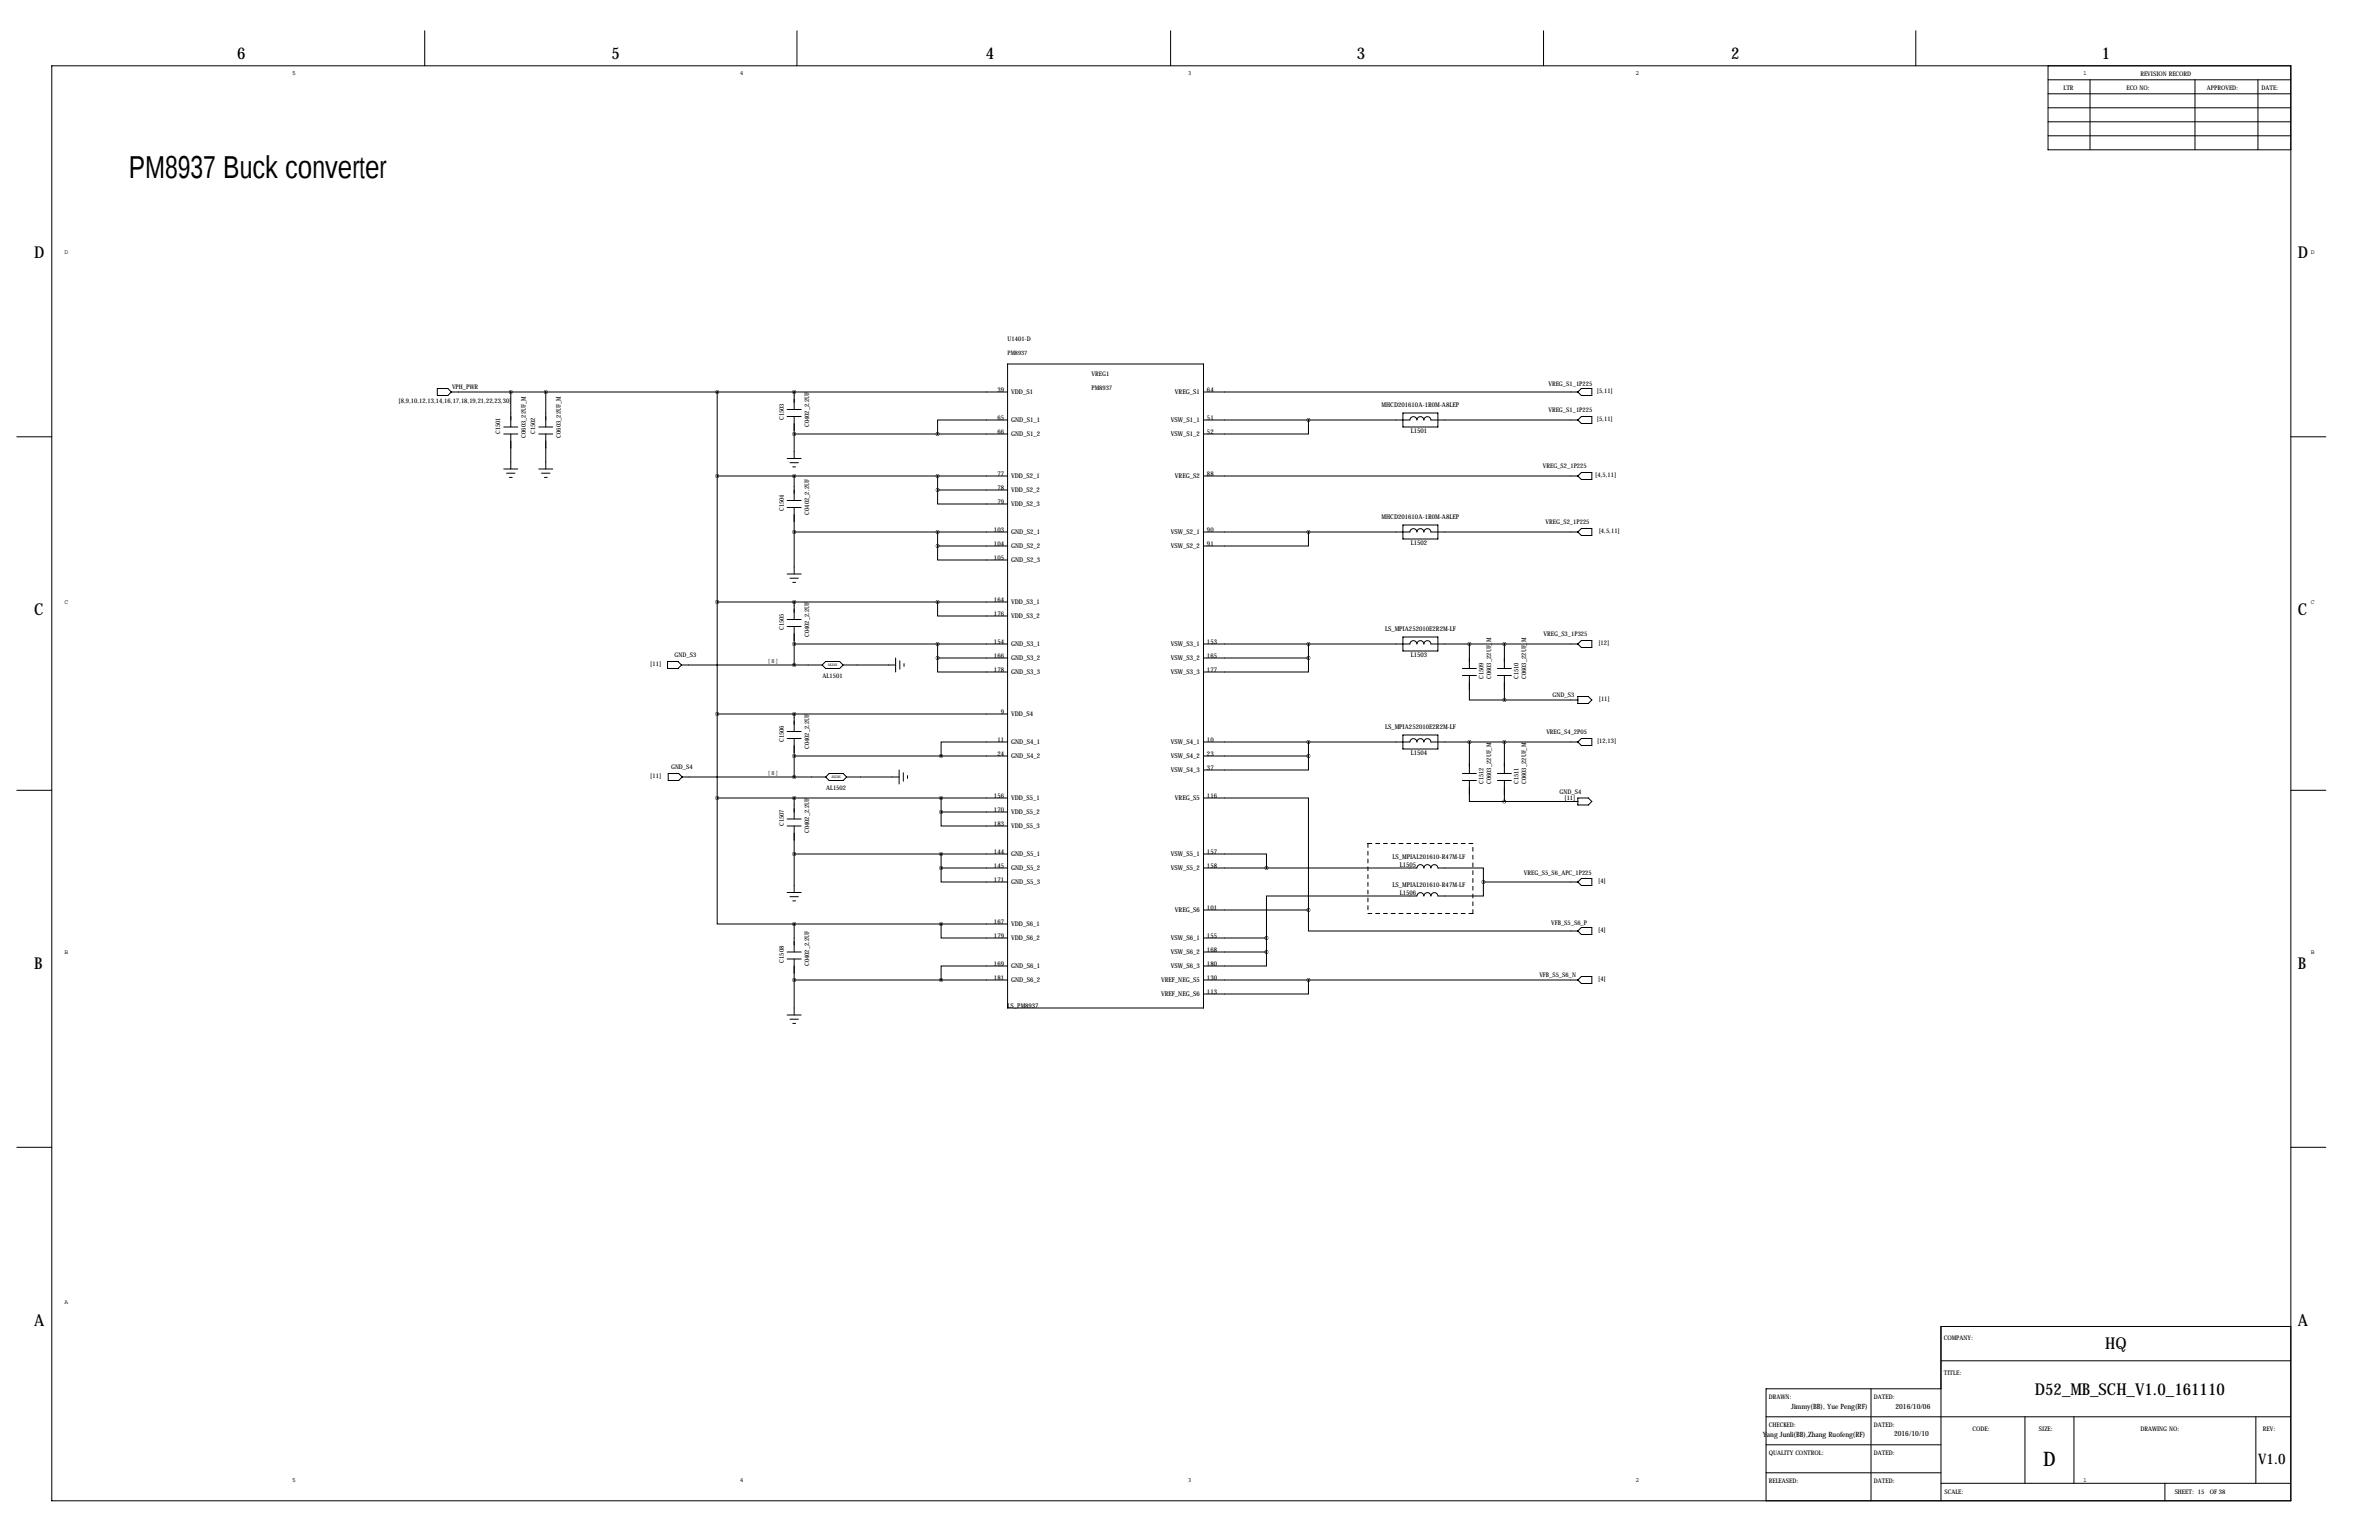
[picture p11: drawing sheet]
<svg xmlns="http://www.w3.org/2000/svg" width="864mm" height="559mm" viewBox="0 0 864 559" stroke-linecap="round" stroke-linejoin="round" font-family="sans-serif">
<defs><g id="words">
<text font-size="11.5" x="46.7" y="64.5">PM8937 Buck converter</text>
<text font-size="7.3" x="741.7" y="531.9">D</text>
<g font-size="5.9">
<text x="86.1" y="21.3">6</text>
<text x="222" y="21.3">5</text>
<text x="357.9" y="21.3">4</text>
<text x="492.5" y="21.3">3</text>
<text x="628.4" y="21.3">2</text>
<text x="763" y="21.3">1</text>
<text x="12.4" y="93.7">D</text>
<text x="834.1" y="93.7">D</text>
<text x="12.4" y="223.3">C</text>
<text x="834.1" y="223.3">C</text>
<text x="12.4" y="351.5">B</text>
<text x="834.1" y="351.5">B</text>
<text x="12.4" y="481.1">A</text>
<text x="834.1" y="481.1">A</text>
<text x="764.2" y="489.5">HQ</text>
<text x="738.7" y="506">D52_MB_SCH_V1.0_161110</text>
</g>
<text font-size="5.3" x="819.8" y="531.2">V1.0</text>
<g font-size="2.6">
<text x="650.2" y="511.2">Jimmy(BB), Yue Peng(RF)</text>
<text x="688.1" y="511.2">2016/10/06</text>
<text x="639.9" y="521.4">Yang Junli(BB),Zhang Ruofeng(RF)</text>
<text x="687.6" y="521.1">2016/10/10</text>
</g>
<g font-size="2.4">
<text x="362" y="142.2">39</text>
<text x="367" y="143.1">VDD_S1</text>
<text x="426.5" y="143.1">VREG_S1</text>
<text x="438.1" y="142.2">64</text>
<text x="501.6" y="147.7">MHCD201610A-1R0M-A8LEP</text>
<text x="362" y="152.4">65</text>
<text x="367" y="153.2">GND_S1_1</text>
<text x="425" y="153.2">VSW_S1_1</text>
<text x="438.1" y="152.4">51</text>
<text x="362" y="157.5">66</text>
<text x="367" y="158.3">GND_S1_2</text>
<text x="425" y="158.3">VSW_S1_2</text>
<text x="438.1" y="157.5">52</text>
<text x="512.1" y="157.2">L1501</text>
<text x="362" y="172.7">77</text>
<text x="367" y="173.6">VDD_S2_1</text>
<text x="426.5" y="173.6">VREG_S2</text>
<text x="438.1" y="172.7">88</text>
<text x="362" y="177.8">78</text>
<text x="367" y="178.6">VDD_S2_2</text>
<text x="362" y="182.9">79</text>
<text x="367" y="183.7">VDD_S2_3</text>
<text x="501.6" y="188.4">MHCD201610A-1R0M-A8LEP</text>
<text x="360.8" y="193">103</text>
<text x="367" y="193.9">GND_S2_1</text>
<text x="425" y="193.9">VSW_S2_1</text>
<text x="438.1" y="193">90</text>
<text x="512.1" y="197.9">L1502</text>
<text x="360.8" y="198.1">104</text>
<text x="360.8" y="203.2">105</text>
<text x="367" y="199">GND_S2_2</text>
<text x="425" y="199">VSW_S2_2</text>
<text x="438.1" y="198.1">91</text>
<text x="367" y="204">GND_S2_3</text>
<text x="360.8" y="218.4">164</text>
<text x="367" y="219.3">VDD_S3_1</text>
<text x="360.8" y="223.5">176</text>
<text x="367" y="224.4">VDD_S3_2</text>
<text x="360.8" y="233.7">154</text>
<text x="438.1" y="233.7">153</text>
<text x="502.8" y="229">LS_MPIA252010E2R2M-LF</text>
<text x="360.8" y="238.8">166</text>
<text x="367" y="234.5">GND_S3_1</text>
<text x="367" y="239.6">GND_S3_2</text>
<text x="425" y="234.5">VSW_S3_1</text>
<text x="425" y="239.6">VSW_S3_2</text>
<text x="438.1" y="238.8">165</text>
<text x="512.1" y="238.5">L1503</text>
<text x="360.8" y="243.8">178</text>
<text x="367" y="244.7">GND_S3_3</text>
<text x="425" y="244.7">VSW_S3_3</text>
<text x="438.1" y="243.8">177</text>
<text x="363.3" y="259.1">9</text>
<text x="367" y="259.9">VDD_S4</text>
<text x="362" y="269.2">11</text>
<text x="438.1" y="269.2">10</text>
<text x="502.8" y="264.6">LS_MPIA252010E2R2M-LF</text>
<text x="362" y="274.3">24</text>
<text x="367" y="275.2">GND_S4_2</text>
<text x="367" y="270.1">GND_S4_1</text>
<text x="425" y="270.1">VSW_S4_1</text>
<text x="425" y="275.2">VSW_S4_2</text>
<text x="438.1" y="274.3">23</text>
<text x="512.1" y="274.1">L1504</text>
<text x="425" y="280.2">VSW_S4_3</text>
<text x="438.1" y="279.4">37</text>
<text x="360.8" y="289.6">156</text>
<text x="367" y="290.4">VDD_S5_1</text>
<text x="426.5" y="290.4">VREG_S5</text>
<text x="438.1" y="289.6">116</text>
<text x="360.8" y="294.6">170</text>
<text x="360.8" y="299.7">183</text>
<text x="367" y="295.5">VDD_S5_2</text>
<text x="367" y="300.6">VDD_S5_3</text>
<text x="360.8" y="309.9">144</text>
<text x="367" y="310.7">GND_S5_1</text>
<text x="425" y="310.7">VSW_S5_1</text>
<text x="438.1" y="309.9">157</text>
<text x="505.5" y="311.8">LS_MPIAL201610-R47M-LF</text>
<text x="360.8" y="315">145</text>
<text x="367" y="315.8">GND_S5_2</text>
<text x="425" y="315.8">VSW_S5_2</text>
<text x="438.1" y="315">158</text>
<text x="508.1" y="314.5">L1505</text>
<text x="360.8" y="320">171</text>
<text x="367" y="320.9">GND_S5_3</text>
<text x="505.5" y="322">LS_MPIAL201610-R47M-LF</text>
<text x="508.1" y="324.6">L1506</text>
<text x="360.8" y="335.3">167</text>
<text x="426.5" y="331">VREG_S6</text>
<text x="438.1" y="330.2">101</text>
<text x="360.8" y="340.4">179</text>
<text x="367" y="336.1">VDD_S6_1</text>
<text x="367" y="341.2">VDD_S6_2</text>
<text x="425" y="341.2">VSW_S6_1</text>
<text x="438.1" y="340.4">155</text>
<text x="425" y="346.3">VSW_S6_2</text>
<text x="438.1" y="345.4">168</text>
<text x="360.8" y="350.5">169</text>
<text x="367" y="351.4">GND_S6_1</text>
<text x="425" y="351.4">VSW_S6_3</text>
<text x="438.1" y="350.5">180</text>
<text x="360.8" y="355.6">181</text>
<text x="367" y="356.4">GND_S6_2</text>
<text x="421.5" y="356.4">VREF_NEG_S5</text>
<text x="438.1" y="355.6">130</text>
<text x="365.8" y="365.8">LS_PM8937</text>
<text x="421.5" y="361.5">VREF_NEG_S6</text>
<text x="438.1" y="360.7">113</text>
</g>
<g font-size="2.3">
<text x="106" y="27.3">5</text>
<text x="268.6" y="27.3">4</text>
<text x="431.1" y="27.3">3</text>
<text x="593.7" y="27.3">2</text>
<text x="756.3" y="27.3">1</text>
<text x="777" y="27.7">REVISION RECORD</text>
<text x="749" y="32.8">LTR</text>
<text x="771.9" y="32.8">ECO NO:</text>
<text x="801.1" y="32.8">APPROVED:</text>
<text x="820.9" y="32.8">DATE:</text>
<text x="23.5" y="92.1">D</text>
<text x="838.8" y="92.1">D</text>
<text x="365.8" y="123.7">U1401-D</text>
<text x="396.2" y="136.4">VREG1</text>
<text x="164.1" y="141">VPH_PWR</text>
<text x="396.2" y="141.5">PM8937</text>
<text x="562.1" y="140">VREG_S1_1P225</text>
<text x="579.7" y="142.6">[5,11]</text>
<text x="144.7" y="146.4">[8,9,10,12,13,14,16,17,18,19,21,22,23,30]</text>
<text x="562.1" y="149.4">VREG_S1_1P225</text>
<text x="284.5" y="152.4" transform="rotate(-90 284.5 152.4)">C1503</text>
<text x="293.7" y="154.9" transform="rotate(-90 293.7 154.9)">C0402_2.2UF</text>
<text x="579.7" y="152.7">[5,11]</text>
<text x="181.6" y="157.5" transform="rotate(-90 181.6 157.5)">C1501</text>
<text x="190.8" y="158.8" transform="rotate(-90 190.8 158.8)">C0603_22UF_M</text>
<text x="194.3" y="157.5" transform="rotate(-90 194.3 157.5)">C1502</text>
<text x="203.5" y="158.8" transform="rotate(-90 203.5 158.8)">C0603_22UF_M</text>
<text x="560.1" y="169.9">VREG_S2_1P225</text>
<text x="579.1" y="173.1">[4,5,11]</text>
<text x="284.5" y="185.4" transform="rotate(-90 284.5 185.4)">C1504</text>
<text x="293.7" y="186.7" transform="rotate(-90 293.7 186.7)">C0402_2.2UF</text>
<text x="561.1" y="190">VREG_S2_1P225</text>
<text x="580.4" y="193.4">[4,5,11]</text>
<text x="23.5" y="219.1">C</text>
<text x="838.8" y="219.1">C</text>
<text x="284.5" y="228.6" transform="rotate(-90 284.5 228.6)">C1505</text>
<text x="293.7" y="231.1" transform="rotate(-90 293.7 231.1)">C0402_2.2UF</text>
<text x="560.3" y="230.9">VREG_S3_1P325</text>
<text x="244.9" y="238.5">GND_S3</text>
<text x="580.2" y="234">[12]</text>
<text x="236.1" y="241.6">[11]</text>
<text x="278.6" y="240.5">[8]</text>
<text x="298.6" y="245.9">AL1501</text>
<text x="538.5" y="246.4" transform="rotate(-90 538.5 246.4)">C1509</text>
<text x="541.4" y="246.4" transform="rotate(-90 541.4 246.4)">C0603_22UF_M</text>
<text x="551.2" y="246.4" transform="rotate(-90 551.2 246.4)">C1510</text>
<text x="554.1" y="246.4" transform="rotate(-90 554.1 246.4)">C0603_22UF_M</text>
<text x="563.6" y="252.7">GND_S3</text>
<text x="580.4" y="254.3">[11]</text>
<text x="284.5" y="269.2" transform="rotate(-90 284.5 269.2)">C1506</text>
<text x="561.3" y="266.4">VREG_S4_2P05</text>
<text x="579.8" y="269.6">[12,13]</text>
<text x="293.7" y="271.8" transform="rotate(-90 293.7 271.8)">C0402_2.2UF</text>
<text x="243.6" y="278.9">GND_S4</text>
<text x="278.6" y="281.2">[8]</text>
<text x="236.1" y="282.3">[11]</text>
<text x="299.9" y="286.5">AL1502</text>
<text x="538.5" y="284.5" transform="rotate(-90 538.5 284.5)">C1512</text>
<text x="541.4" y="284.5" transform="rotate(-90 541.4 284.5)">C0603_22UF_M</text>
<text x="551.2" y="284.5" transform="rotate(-90 551.2 284.5)">C1511</text>
<text x="554.1" y="284.5" transform="rotate(-90 554.1 284.5)">C0603_22UF_M</text>
<text x="566.1" y="288">GND_S4</text>
<text x="567.9" y="290.2">[11]</text>
<text x="284.5" y="299.7" transform="rotate(-90 284.5 299.7)">C1507</text>
<text x="293.7" y="302.3" transform="rotate(-90 293.7 302.3)">C0402_2.2UF</text>
<text x="553.2" y="317.5">VREG_S5_S6_APC_1P225</text>
<text x="580.2" y="320.4">[4]</text>
<text x="563.1" y="335.5">VFB_S5_S6_P</text>
<text x="580.2" y="338.2">[4]</text>
<text x="23.5" y="346.1">B</text>
<text x="838.8" y="346.1">B</text>
<text x="284.5" y="349.2" transform="rotate(-90 284.5 349.2)">C1508</text>
<text x="293.7" y="350.5" transform="rotate(-90 293.7 350.5)">C0402_2.2UF</text>
<text x="558.8" y="354.3">VFB_S5_S6_N</text>
<text x="580.2" y="355.9">[4]</text>
<text x="23.5" y="473.1">A</text>
<text x="705.6" y="486.2">COMPANY:</text>
<text x="705.6" y="498.9">TITLE:</text>
<text x="642.1" y="507.7">DRAWN:</text>
<text x="680.2" y="507.7">DATED:</text>
<text x="642.1" y="517.9">CHECKED:</text>
<text x="680.2" y="517.9">DATED:</text>
<text x="716" y="519.2">CODE:</text>
<text x="740.2" y="519.2">SIZE:</text>
<text x="777" y="519.2">DRAWING NO:</text>
<text x="821.4" y="519.2">REV:</text>
<text x="642.1" y="528.1">QUALITY CONTROL:</text>
<text x="680.2" y="528.1">DATED:</text>
<text x="106" y="537.9">5</text>
<text x="268.6" y="537.9">4</text>
<text x="431.1" y="537.9">3</text>
<text x="593.7" y="537.9">2</text>
<text x="642.1" y="538.2">RELEASED:</text>
<text x="680.2" y="538.2">DATED:</text>
<text x="756.3" y="537.9">1</text>
<text x="705.9" y="542">SCALE:</text>
<text x="789.4" y="542">SHEET: 15</text>
<text x="802.2" y="542">OF 38</text>
</g>
<text font-size="2.2" x="365.8" y="128.8">PM8937</text>
<g font-size="1.3">
<text x="300.5" y="241.7">ALIAS</text>
<text x="301.8" y="282.4">ALIAS</text>
</g>
</g></defs>
<path d="M496.6 306.1v25.4M534.7 306.1h-38.1M496.6 331.5h38.1M534.7 331.5v-25.4" fill="none" stroke="#000" stroke-width=".36" stroke-dasharray="1.4 1.4"/>
<g fill="none" stroke="#000" stroke-width=".36">
<path d="M154.2 11.2v12.7M289.3 11.2v12.7M424.9 11.2v12.7M560.3 11.2v12.7M695.5 11.2v12.7M18.8 23.9h812.8v520.7h-812.8zM743.5 23.9v30.5h88.1M743.5 39.1h88.1M743.5 34h88.1M743.5 29h88.1M758.7 29v25.4M796.8 29v25.4"/>
<path d="M819.7 29v25.4M743.5 49.3h88.1M743.5 44.2h88.1M365.8 132.1h71.1v233.7h-71.1zM6.1 158.5h12.7M158.7 141h3.9l1.2 1.2-1.2 1.3h-3.9zM163.8 142.2h202M182.9 154.9h5.1M182.9 157.5h5.1M185.4 142.2v12.7M185.4 157.5v12.7M195.6 154.9h5.1"/>
<path d="M195.6 157.5h5.1M198.1 142.2v12.7M198.1 157.5v12.7M260.3 142.2v147.4M285.8 148.6h5M285.8 151.1h5M288.3 157.5h77.5M288.3 142.2v6.4M288.3 151.1v15.3M365.8 152.4h-25.4v5.1M436.9 152.4h74.9a1.27 1.27 0 0 1 1.3-1.2 1.27 1.27 0 0 1 1.2 1.2 1.27 1.27 0 0 1 1.3-1.2 1.27 1.27 0 0 1 1.3 1.2 1.27 1.27 0 0 1 1.3-1.2 1.27 1.27 0 0 1 1.2 1.2h53.4M436.9 142.2h135.9"/>
<path d="M475 152.4v5.1h-38.1M509.3 149.9h12.7v5h-12.7zM572.8 152.4l1.2-1.3h3.8v2.6h-3.8zM572.8 142.2l1.2-1.2h3.8v2.5h-3.8zM831.6 158.5h12.7M182.9 170.2h5.1M183.9 171.7h3M184.9 173.2h1M195.6 170.2h5.1M196.6 171.7h3M197.6 173.2h1M260.3 172.7h105.5"/>
<path d="M285.8 166.4h5M286.8 167.9h3M287.8 169.4h1M288.3 172.7v8.9M340.4 177.8v5.1h25.4M340.4 177.8h25.4M340.4 172.7v5.1M436.9 172.7h135.9M572.8 172.7l1.2-1.3h3.8v2.6h-3.8zM285.8 181.6h5M285.8 184.1h5M288.3 184.1v24.2"/>
<path d="M288.3 193h77.5M340.4 198.1v5.1h25.4M340.4 198.1h25.4M340.4 193v5.1M436.9 193h74.9a1.27 1.27 0 0 1 1.3-1.2 1.27 1.27 0 0 1 1.2 1.2 1.27 1.27 0 0 1 1.3-1.2 1.27 1.27 0 0 1 1.3 1.2 1.27 1.27 0 0 1 1.3-1.2 1.27 1.27 0 0 1 1.2 1.2h53.4M475 193v5.1h-38.1M509.3 190.5h12.7v5.1h-12.7zM574 191.8h3.8v2.5h-3.8l-1.2-1.3zM260.3 218.4h105.5M285.8 208.3h5M286.8 209.8h3M287.8 211.3h1"/>
<path d="M288.3 218.4v6.4M340.4 218.4v5.1h25.4M285.8 224.8h5M285.8 227.3h5M288.3 227.3v14M288.3 233.7h77.5M325.1 238.8v5M326.6 239.8v3M340.4 238.8v5h25.4M340.4 238.8h25.4M340.4 233.7v5.1M436.9 233.7h74.9a1.27 1.27 0 0 1 1.3-1.2 1.27 1.27 0 0 1 1.2 1.2 1.27 1.27 0 0 1 1.3-1.2 1.27 1.27 0 0 1 1.3 1.2 1.27 1.27 0 0 1 1.3-1.2 1.27 1.27 0 0 1 1.2 1.2h53.4"/>
<path d="M436.9 238.8h38.1M475 238.8v5h-38.1M475 233.7v5.1M509.3 231.1h12.7v5.1h-12.7zM533.4 233.7v8.9M546.1 233.7v8.9M574 232.4h3.8v2.5h-3.8l-1.2-1.2zM242.3 240h3.8l1.3 1.3-1.3 1.3h-3.8zM247.4 241.3h51M260.3 259.1h105.5M288.3 259.1v6.3M298.4 241.3l1.3-1.3h5.1l1.3 1.3"/>
<path d="M298.4 241.3l1.3 1.3h5.1l1.3-1.3M306.1 241.3h19M328.2 240.8v1M530.9 242.6h5M530.9 245.1h5M533.4 245.1v8.9h12.7M543.6 242.6h5M543.6 245.1h5M546.1 245.1v8.9M546.1 254h26.7M572.8 252.7h3.8l1.2 1.3-1.2 1.3h-3.8zM285.8 265.4h5"/>
<path d="M285.8 268h5M288.3 268v13.9M288.3 274.3h77.5M326.4 279.4v5.1M365.8 269.2h-24.2v5.1M436.9 269.2h74.9a1.27 1.27 0 0 1 1.3-1.2 1.27 1.27 0 0 1 1.2 1.2 1.27 1.27 0 0 1 1.3-1.2 1.27 1.27 0 0 1 1.3 1.2 1.27 1.27 0 0 1 1.3-1.2 1.27 1.27 0 0 1 1.2 1.2h53.4M436.9 274.3h38.1M475 274.3v5.1h-38.1M475 269.2v5.1M509.3 266.7h12.7v5.1h-12.7zM533.4 269.2v11.5M546.1 269.2v11.5"/>
<path d="M574 268h3.8v2.5h-3.8l-1.2-1.3zM6.1 286.8h12.7M242.6 280.7h3.8l1.2 1.2-1.2 1.3h-3.8zM247.6 281.9h52.1M260.3 289.6v45.7h28M260.3 289.6h105.5M285.8 297.2h5M285.8 299.7h5M288.3 289.6v7.6M288.3 299.7v24.1M299.7 281.9l1.3-1.2h5.1l1.2 1.2M299.7 281.9l1.3 1.3h5.1l1.2-1.3"/>
<path d="M307.3 281.9h19.1M327.9 280.4v3.1M329.4 281.4v1M341.6 294.6v5.1h24.2M341.6 294.6h24.2M341.6 289.6v5M436.9 289.6h38.1v40.6M530.9 280.7h5M530.9 283.2h5M533.4 283.2v7.6h12.7M543.6 280.7h5M543.6 283.2h5"/>
<path d="M546.1 283.2v7.6M546.1 290.8h26.7M572.8 289.6h3.8l1.2 1.2-1.2 1.3h-3.8zM831.6 286.8h12.7M288.3 309.9h77.5M341.6 315v5h24.2M341.6 315h24.2M341.6 309.9v5.1M436.9 309.9h22.8v5.1M436.9 315h77.4M514.4 314.9a1.27 1.27 0 0 1 1.2-1.2 1.27 1.27 0 0 1 1.3 1.3M516.9 314.9a1.27 1.27 0 0 1 1.3-1.2 1.27 1.27 0 0 1 1.2 1.3"/>
<path d="M519.4 314.9a1.27 1.27 0 0 1 1.3-1.2 1.27 1.27 0 0 1 1.3 1.3h16.5v5M574 318.8h3.8v2.5h-3.8l-1.2-1.3zM285.8 323.8h5M286.8 325.4h3M287.8 326.9h1M288.3 335.3v10.1M288.3 335.3h77.5M341.6 335.3v5.1h24.2M436.9 330.2h38.1M475 330.2v7.6h97.8M538.5 320v5.1h-16.5a1.27 1.27 0 0 0-1.3-1.2 1.27 1.27 0 0 0-1.3 1.2 1.27 1.27 0 0 0-1.2-1.2 1.27 1.27 0 0 0-1.3 1.2 1.27 1.27 0 0 0-1.3-1.2 1.27 1.27 0 0 0-1.2 1.2h-54.7v15.3M538.5 320h34.3"/>
<path d="M572.8 337.8l1.2-1.3h3.8v2.6h-3.8zM285.8 345.4h5M285.8 348h5M288.3 348v20.3M288.3 355.6h77.5M365.8 350.5h-24.2v5.1M436.9 345.4h22.8M436.9 340.4h22.8M436.9 355.6h135.9M459.7 345.4v5.1h-22.8M459.7 340.4v5M475 355.6v5.1h-38.1"/>
<path d="M574 354.3h3.8v2.6h-3.8l-1.2-1.3zM285.8 368.3h5M286.8 369.8h3M287.8 371.3h1M6.1 416.3h12.7M831.6 416.3h12.7M704.6 493.8h127M831.6 481.3h-127v63.3M641.1 514.1h190.5M679.2 503.9v40.7M704.6 503.9h-63.5v40.7M735.1 514.1v24.1"/>
<path d="M752.9 514.1v24.1M818.9 514.1v24.1M641.1 534.4h63.5M641.1 524.3h63.5M704.6 538.2h127M785.9 538.2v6.4"/>
</g>
<path d="M538.4 320a.05 .05 0 0 0 .1 0 .05 .05 0 0 0-.1 0zM474.9 193a.05 .05 0 0 0 .1 0 .05 .05 0 0 0-.1 0zM474.9 355.6a.05 .05 0 0 0 .1 0 .05 .05 0 0 0-.1 0zM459.7 315a.05 .05 0 0 0 .1 0 .05 .05 0 0 0-.1 0zM341.6 355.6a.05 .05 0 0 0 .1 0 .05 .05 0 0 0-.1 0zM459.7 340.4a.05 .05 0 0 0 .1 0 .05 .05 0 0 0-.1 0zM459.7 345.4a.05 .05 0 0 0 .1 0 .05 .05 0 0 0-.1 0zM340.3 198.1a.05 .05 0 0 0 .1 0 .05 .05 0 0 0-.1 0zM340.3 193a.05 .05 0 0 0 .1 0 .05 .05 0 0 0-.1 0zM474.9 330.2a.05 .05 0 0 0 .1 0 .05 .05 0 0 0-.1 0zM474.9 238.8a.05 .05 0 0 0 .1 0 .05 .05 0 0 0-.1 0zM474.9 233.7a.05 .05 0 0 0 .1 0 .05 .05 0 0 0-.1 0zM474.9 152.4a.05 .05 0 0 0 .1 0 .05 .05 0 0 0-.1 0zM474.9 269.2a.05 .05 0 0 0 .1 0 .05 .05 0 0 0-.1 0zM474.9 274.3a.05 .05 0 0 0 .1 0 .05 .05 0 0 0-.1 0zM340.3 157.5a.05 .05 0 0 0 .1 0 .05 .05 0 0 0-.1 0zM341.6 274.3a.05 .05 0 0 0 .1 0 .05 .05 0 0 0-.1 0zM288.2 274.3a.05 .05 0 0 0 .1 0 .05 .05 0 0 0-.1 0zM185.4 142.2a.05 .05 0 0 0 .1 0 .05 .05 0 0 0-.1 0zM288.2 142.2a.05 .05 0 0 0 .1 0 .05 .05 0 0 0-.1 0zM340.3 177.8a.05 .05 0 0 0 .1 0 .05 .05 0 0 0-.1 0zM288.2 218.4a.05 .05 0 0 0 .1 0 .05 .05 0 0 0-.1 0zM288.2 259.1a.05 .05 0 0 0 .1 0 .05 .05 0 0 0-.1 0zM260.3 172.7a.05 .05 0 0 0 .1 0 .05 .05 0 0 0-.1 0zM260.3 218.4a.05 .05 0 0 0 .1 0 .05 .05 0 0 0-.1 0zM340.3 218.4a.05 .05 0 0 0 .1 0 .05 .05 0 0 0-.1 0zM341.6 294.6a.05 .05 0 0 0 .1 0 .05 .05 0 0 0-.1 0zM260.3 142.2a.05 .05 0 0 0 .1 0 .05 .05 0 0 0-.1 0zM198.1 142.2a.05 .05 0 0 0 .1 0 .05 .05 0 0 0-.1 0zM288.2 172.7a.05 .05 0 0 0 .1 0 .05 .05 0 0 0-.1 0zM340.3 172.7a.05 .05 0 0 0 .1 0 .05 .05 0 0 0-.1 0zM341.6 289.6a.05 .05 0 0 0 .1 0 .05 .05 0 0 0-.1 0zM288.2 289.6a.05 .05 0 0 0 .1 0 .05 .05 0 0 0-.1 0zM341.6 335.3a.05 .05 0 0 0 .1 0 .05 .05 0 0 0-.1 0zM288.2 335.3a.05 .05 0 0 0 .1 0 .05 .05 0 0 0-.1 0zM260.3 259.1a.05 .05 0 0 0 .1 0 .05 .05 0 0 0-.1 0zM260.3 289.6a.05 .05 0 0 0 .1 0 .05 .05 0 0 0-.1 0zM341.6 315a.05 .05 0 0 0 .1 0 .05 .05 0 0 0-.1 0zM341.6 309.9a.05 .05 0 0 0 .1 0 .05 .05 0 0 0-.1 0zM340.3 238.8a.05 .05 0 0 0 .1 0 .05 .05 0 0 0-.1 0zM340.3 233.7a.05 .05 0 0 0 .1 0 .05 .05 0 0 0-.1 0zM288.2 233.7a.05 .05 0 0 0 .1 0 .05 .05 0 0 0-.1 0zM288.2 157.5a.05 .05 0 0 0 .1 0 .05 .05 0 0 0-.1 0zM288.2 193a.05 .05 0 0 0 .1 0 .05 .05 0 0 0-.1 0zM288.2 309.9a.05 .05 0 0 0 .1 0 .05 .05 0 0 0-.1 0zM288.2 355.6a.05 .05 0 0 0 .1 0 .05 .05 0 0 0-.1 0zM288.2 241.3a.05 .05 0 0 0 .1 0 .05 .05 0 0 0-.1 0zM288.2 281.9a.05 .05 0 0 0 .1 0 .05 .05 0 0 0-.1 0z" fill="#000" stroke="#000" stroke-width="1.3"/>
<use href="#words"/>
</svg>
